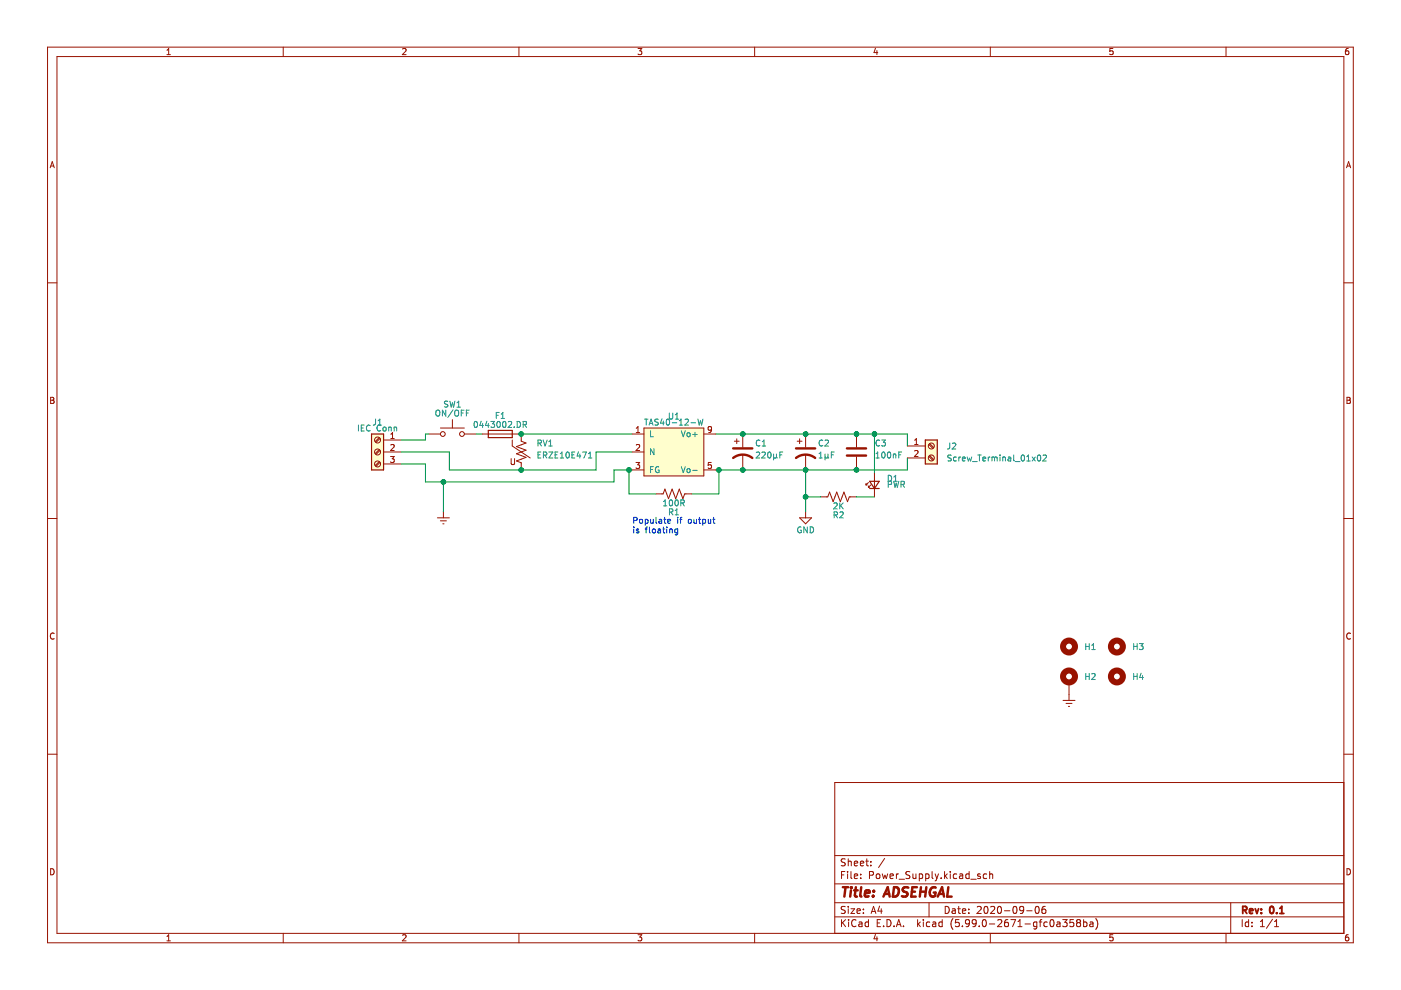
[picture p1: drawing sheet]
<svg xmlns="http://www.w3.org/2000/svg" width="297mm" height="210mm" viewBox="0 0 297 210" stroke-linecap="round" stroke-linejoin="round" font-family="sans-serif">
<path d="M.1 0h297v209.9h-297z" fill-rule="evenodd" fill="#fff" stroke="#fff" stroke-width=".21"/>
<g fill="none" stroke="#981200" stroke-width=".21">
<path d="M10.1 10h276.8v189.9h-276.8zM12.1 12h272.8v185.9h-272.8zM35.4 11.6h.7M35.4 10.7l.4-.4v1.3M60.1 10v2M85.4 10.4l.5-.1 .2 .4-.8 .9h.8M110 10v2M135.3 10.3h.8l-.5 .5 .4 .1v.6l-.2 .1-.5-.1M160 10v2M185.6 10.2l-.3 .9h.8M185.9 10.7v.9M210 10v2"/>
<path d="M236 10.3h-.7v.6l.6-.1 .1 .7-.2 .1-.5-.1M259.9 10v2M285.9 10.3h-.4l-.2 .3-.1 .7 .3 .3 .4-.1v-.7h-.4l-.3 .2M10.6 35.6l.5-1.3 .4 1.3M10.8 35.2h.6M285.5 35.6l.4-1.3 .5 1.3M285.6 35.2h.6M10.1 60h2M284.9 60h2M10.7 84.2h.5l.2 .3-.2 .4 .2 .1 .1 .3-.3 .2h-.5zM10.7 84.9h.5M80.4 97.9l-.9 .8"/>
<path d="M80.4 95.3l-.9 .9M80.4 92.8l-.9 .8M80.6 98l-.9 .9M80.6 95.5l-.9 .8M80.6 93l-.9 .8M81.3 95.8h3.8M81.3 93.3h3.8M81.3 98.4h3.8M82.8 96.8h.8l-.4 .5 .3 .1v.5l-.2 .2-.5-.2M82.9 94.4l.4-.2 .3 .4-.8 .9h.8M82.9 93h.7M82.9 92.1l.3-.4v1.3"/>
<path d="M90.8 92h2.6M93.4 90.8h5.1M95.9 89v1.8M98.5 92h2.5M102.3 92h7.6M108.4 97.2v1.1l.2 .2h.3l.2-.2v-1.1M108.6 93.3v1.3l3.8 2.5M110.5 92v1.5l1 .4-2 .8 2 .8-2 .7 2 .8-2 .7 1 .4v1.5M134 92h2.5M134 95.8h2.5M134 99.6h2.5M134.8 98.1h.8l-.4 .4 .4 .2v.5l-.2 .1-.6-.1"/>
<path d="M134.9 91.7h.7M134.9 90.8l.4-.4v1.3M134.9 94.4l.5-.2 .2 .4-.8 .9h.8M136.5 90.8h12.7v10.1h-12.7zM149.2 92h2.6M149.2 99.6h2.6M150.8 98.1h-.6l-.1 .6 .6-.1 .1 .6-.2 .1-.5-.1M150.9 91l-.3 .2h-.3l-.1-.6 .4-.2 .3 .3-.1 .7-.2 .2-.3 .1M155.7 93.5h1M156.2 93v1.1M157.5 92v2.8M157.5 96.3v3.3"/>
<path d="M169 93.5h1M169.5 93v1.1M170.8 92v2.8M170.8 96.3v3.3M181.6 92v2.8M181.6 96.8v2.8M192.4 94.6h3.8M192.4 97.1h3.8M193.9 94.2h.7M193.9 95.6l.5-.1 .2 .4-.7 .9h.7M193.9 93.3l.4-.3v1.2M196.9 96.8l.9 .8"/>
<path d="M196.9 94.2l.9 .9M197.1 96.6l.9 .8M197.1 94.1l.9 .8M285.6 84.2h.4l.3 .3-.3 .4 .3 .1v.3l-.2 .2h-.5zM285.6 84.9h.4M10.1 109.9h2M92.7 109.8h2.6M93.4 110.4h1.2M93.9 111.1h.2M94 108.5v1.3M139.1 104.7h1.5l.4-1 .7 2 .8-2 .8 2 .7-2 .8 2 .4-1h1.5M169.5 109.8h2.6l-1.3 1.3z"/>
<path d="M170.8 108.5v1.3M174 105.4h1.5l.4-1.1 .7 2.1 .8-2.1 .8 2.1 .7-2.1 .8 2.1 .4-1h1.5M183.6 102.6v.2M183.6 102.8h.3M184.1 103.1v.2M184.1 103.3h.3M184.1 102.3l-.5 .5M184.6 102.8l-.5 .5M185.4 100.3v5.1M284.9 109.9h2M11.5 134.3a.58 .58 0 0 0-.8 .6 .58 .58 0 0 0 .8 .5M286.3 134.3a.58 .58 0 0 0-.8 .6 .58 .58 0 0 0 .8 .5"/>
<path d="M10.1 159.9h2M225.4 148.5h2.5M226 149.1h1.3M226.5 149.8h.3M226.7 144.7v3.8M284.9 159.9h2M284.9 165.9h-107.9v32M10.7 184.2a.66 .66 0 0 1 .8 .6 .66 .66 0 0 1-.8 .7zM35.4 198.6l.4-.4v1.3M35.4 199.5h.7M60.1 197.9v2M85.4 198.3l.5-.1 .2 .4-.8 .9h.8"/>
<path d="M110 197.9v2M135.3 198.2h.8l-.5 .5 .4 .1v.6l-.2 .1-.5-.1M160 197.9v2M177 194.4h107.9M177 191.4h107.9M177 187.4h107.9M177 181.4h107.9M178.4 195v1.5M178.4 185.5h.5M178.6 195.6l.7 .9M179.1 184.8h-.7v1.5M179.2 192.2h-.6l-.2 .1v.4l.7 .3 .1 .4-.3 .3-.6-.1"/>
<path d="M179.2 182.2l-.6-.1-.2 .1v.5l.7 .2 .1 .4-.3 .3-.6-.1M179.3 195l-.9 .8M179.7 184.8v.1M179.7 185.3v1M179.8 182.1v1.5M179.8 192.2v.1M179.8 192.7v1M179.8 182.7l.3-.1 .3 .1 .1 .9M179.9 195v.1M179.9 195.5v1M180.4 192.7h.8l-.8 1h.8M180.4 184.8v1.3l.2 .2"/>
<path d="M181.1 185.8l.7-.2v-.2l-.5-.1-.2 .2 .1 .7h.6M181.1 183.1l.7-.2v-.2l-.5-.1-.2 .2 .1 .7h.6M181.5 195.1a.71 .71 0 0 0-1 .5 .71 .71 0 0 0 .7 .9l.3-.2M181.7 193.2l.7-.2-.1-.3h-.4l-.2 .2 .1 .7h.5M182.1 195.5h.6l.1 1M182.4 183.1l.7-.2v-.2l-.5-.1-.2 .2 .1 .7h.6M182.5 186.1v.2M182.5 185.4v.1M182.8 195.8l-.5 .1-.2 .2 .2 .4 .5-.1M183.1 192.7v.2M183.1 193.5v.2M183.6 182.6h.5"/>
<path d="M183.8 182.1v1.3l.3 .2M184.1 195.5h-.4l-.3 .3 .2 .6h.5M184.1 195v1.5M184.3 185.6l.8-.1 .1-.2-.1-.4-.8-.1v1.5M184.6 183.4v.2M184.6 182.7v.1M184.7 193.7l.5-1.5 .5 1.5M184.8 193.2h.8M185.6 198.1l-.3 .9h.8M185.8 185.4l.3-.1 .4 .1 .1 .6-.2 .2-.3 .1-.3-.2zM185.9 198.6v.9M186 195.7h.5"/>
<path d="M186.5 192.1l-.4 1.1h1M186.7 195h-.7v1.5h.7M186.8 192.7v1M187.1 185.3l.2 1 .3-.7 .3 .7 .3-1M187.3 196.3v.2M187.6 182l-1.3 1.9M188.1 195a.76 .76 0 0 1 .8 .7 .76 .76 0 0 1-.8 .8zM188.7 185.8l.7-.2-.1-.2-.4-.1-.2 .2 .1 .7h.5M189.6 196.3v.2M190.1 196.5l.5-1.5 .5 1.5M190.1 185.3v1M190.2 196h.7"/>
<path d="M190.5 185.3l-.4 .3M190.6 186.4h1.2M191.6 196.3v.2M192.9 184.9l-.6-.1-.2 .1v.5l.7 .2 .1 .4-.3 .3-.5-.1M193.6 185.3v.9l.4 .1 .2-.2M194.2 185.3v1M194.6 195v1.5M194.7 195.9l.4 .6M194.9 185.4l.4-.1 .3 .3-.1 .6h-.6M194.9 185.3v1.5M195.1 195.5l-.5 .5M195.8 195v.1"/>
<path d="M195.8 195.5v1M196.3 185.4l.4-.1 .3 .3-.2 .6h-.5M196.3 185.3v1.5M197 191.4v3M197.1 195.5h-.4l-.3 .3 .2 .6h.5M197.6 184.8v1.3l.2 .2M197.8 195.5h.5l.1 1M198.3 185.3l.3 1M198.4 195.8l-.5 .1-.2 .2 .2 .4 .5-.1M198.6 186.3l-.3 .5M199 185.3l-.4 1M199.6 186.1v.2"/>
<path d="M199.8 195.5h-.5l-.2 .3 .1 .6h.6M199.8 195v1.5M200.3 184.8v1.5M200.4 192.2a.76 .76 0 0 1 .9 .7 .76 .76 0 0 1-.9 .8zM200.4 185.7l.4 .6M200.8 185.3l-.5 .6M201.5 184.8v.1M201.5 185.3v1M201.9 192.7h.6v1M202 194.8a1.72 1.72 0 0 0 0 2.2M202.5 193l-.5 .1-.2 .2 .2 .4 .5-.1M202.8 185.4l-.4-.1-.3 .3 .2 .6h.5"/>
<path d="M203 192.7h.6M203.3 192.2v1.3l.3 .2M203.3 195h-.7l-.1 .7 .3-.2 .5 .1 .1 .2-.1 .5-.2 .2-.6-.2M203.5 185.4h.5l.1 .9M204 193.2l.8-.2-.1-.3h-.4l-.3 .2 .1 .7h.6M204 196.3v.2M204.1 185.6l-.5 .1-.2 .2 .2 .4 .5-.1M205.4 193.5v.2M205.4 192.7v.2M205.5 185.4l-.5-.1-.2 .3 .1 .6h.6M205.5 184.8v1.5M205.5 195.6l-.2 .3-.5-.1-.1-.2v-.3l.3-.3h.3l.2 .3a1 1 0 0 1-.4 1.2h-.3"/>
<path d="M205.8 186.4h1.2M207 195.6l-.3 .3-.4-.1-.2-.2v-.3l.3-.3h.3l.3 .3a1 1 0 0 1-.5 1.2h-.2M207.2 192.3l.6-.1 .2 .4-.9 1.1h.9M207.6 196.3v.2M207.8 185.4l-.3-.1-.2 .2v.2l.5 .2v.3h-.5M208.4 195.1l.2-.1a.8 .8 0 0 1 .5 .7 .8 .8 0 0 1-.5 .8l-.3-.6zM208.8 192.3l.2-.1a.8 .8 0 0 1 .5 .7 .8 .8 0 0 1-.5 .8l-.4-.6zM209.2 185.4l-.4-.1-.3 .3 .1 .6h.6M209.8 195.9h1.1M209.8 185.4l.2-.1 .4 .1 .1 .9M209.8 184.8v1.5M210 197.9v2"/>
<path d="M210 192.3l.6-.1 .3 .4-.9 1.1h.9M211.5 195.1l.6-.1 .3 .4-.9 1.1h.9M211.6 192.3l.2-.1a.8 .8 0 0 1 .5 .7 .8 .8 0 0 1-.5 .8l-.3-.6zM213 193.1h1.1M213.7 195h-.4a1.01 1.01 0 0 0 0 1.5l.5-.2v-.5l-.3-.3h-.2l-.3 .3M214.3 195h1l-.6 1.5M214.9 192.3l.2-.1a.8 .8 0 0 1 .5 .7 .8 .8 0 0 1-.5 .8l-.3-.6zM215.8 196.5h.9M215.8 195.4l.5-.4v1.5M217 192.8l-.2 .3-.5-.1-.1-.2v-.3l.3-.3h.3l.2 .3a1 1 0 0 1-.4 1.2h-.3M217.3 195.9h1.2M217.7 193.1h1.1"/>
<path d="M219.6 192.3l.2-.1a.8 .8 0 0 1 .5 .7 .8 .8 0 0 1-.5 .8l-.3-.6zM219.8 195.5h-.4l-.3 .3 .2 .6h.5M219.8 195.5v1.2l-.3 .3-.3-.1M220.3 195.5h.6M220.9 195l-.4 .2v1.3M221.6 192.2h-.4a1.01 1.01 0 0 0 0 1.5l.5-.2 .1-.5-.3-.3h-.3l-.3 .3M222 195.5h-.4l-.3 .3 .2 .6h.5M222.8 195.1l.2-.1a.8 .8 0 0 1 .5 .7 .8 .8 0 0 1-.5 .8l-.4-.6zM224.1 195.5h.6l.1 1M224.8 195.8l-.5 .1-.3 .2 .3 .4 .5-.1M225.3 195h.9l-.5 .5 .5 .2v.6l-.2 .2-.7-.2M227.6 195h-.7l-.1 .7 .2-.2 .5 .1 .2 .2-.1 .5-.2 .2-.6-.2"/>
<path d="M228.5 195.6l-.3 .3v.3l.3 .3h.3l.3-.3-.1-.4-.2-.2M228.5 195.6l-.3-.3 .3-.3h.3l.3 .3-.3 .3M228.5 195.6h.3M229.7 195.5h.5l.3 .3-.2 .6h-.6M229.7 195v1.5M231.1 195.5h.6v1M231.7 195.8l-.5 .1-.2 .2 .2 .4 .5-.1M232.3 194.8a1.72 1.72 0 0 1 0 2.2M236 198.2h-.7v.6l.6-.1 .1 .7-.2 .1-.5-.1M259.9 197.9v2M260.9 191.4v6.5M263.4 195v1.5"/>
<path d="M264.7 195.5h-.4l-.3 .3 .2 .6h.5M264.7 195v1.5M265.4 196.3v.2M265.4 195.5v.2M267.2 196.5h.9M267.2 195.4l.5-.4v1.5M269.8 194.9l-1.3 1.9M270.2 196.5h.9M270.2 195.4l.5-.4v1.5M285.6 184.2a.66 .66 0 0 1 .7 .6 .66 .66 0 0 1-.7 .7zM285.9 198.2h-.4l-.2 .3-.1 .7 .3 .3 .4-.1v-.7h-.4l-.3 .2"/>
<circle cx="80" cy="93.3" r=".63"/>
<circle cx="80" cy="98.4" r=".63"/>
<circle cx="80" cy="95.8" r=".63"/>
<circle cx="93.9" cy="92" r=".51"/>
<circle cx="97.9" cy="92" r=".51"/>
<circle cx="197.5" cy="94.6" r=".63"/>
<circle cx="197.5" cy="97.1" r=".63"/>
</g>
<path d="M263.5 193l.7-.1 .1-.2v-.4l-.8-.1v1.5M263.8 193l.5 .7M264.9 193.2l.7-.2v-.3h-.5l-.2 .2 .1 .7h.6M266.1 192.7l.4 1 .3-1M267.4 193.5v.2M267.4 192.7v.2M269.3 192.3l.3-.1a.8 .8 0 0 1 .5 .7 .8 .8 0 0 1-.5 .8l-.4-.6zM270.7 193.5v.2M271.3 193.7h.9M271.3 192.6l.5-.4v1.5" fill="none" stroke="#981200" stroke-width=".39"/>
<g fill="none" stroke="#981200" stroke-width=".52">
<path d="M178.7 188.1h1.1M179.3 188.1l-.3 2M180.4 188.8l-.1 1.3M180.5 188.1v.2M181.1 188.8h.8M181.5 188.1l-.3 1.7 .1 .2 .4 .1M182.6 188.1l-.2 1.7 .2 .3M183.4 189.4l1-.2-.1-.3-.5-.1-.4 .3v.9h.8M185.1 189.9v.2M185.3 188.9l-.1 .2M187.3 190.1l.9-2 .4 2M187.6 189.5h.9"/>
<path d="M189.5 188.1a.96 .96 0 0 1 1.1 .6 .96 .96 0 0 1-.3 1.1l-.5 .3h-.5zM192.6 188.2a.85 .85 0 0 0-1.1 .1v.6l.8 .4v.6a.85 .85 0 0 1-1.1 .1M193.3 189.1h.7M194.4 188.1h-.9l-.3 2h1M195.1 189.1h1.2M195.3 188.1l-.3 2M196.4 188.1l-.2 2M198.4 188.2a1.02 1.02 0 0 0-1.2 .6 1.02 1.02 0 0 0 .5 1.3l.6-.2 .1-.7h-.4M198.8 190.1l.9-2 .5 2M199.1 189.5h.9M201.1 188.1l-.3 2h1"/>
</g>
<path d="M78.8 92h2.5v7.6h-2.5zM103.5 91.3h5.1v1.5h-5.1zM196.2 93.3h2.5v5.1h-2.5zM184.4 103.6h2M184.4 102.1h2l-1 1.5z" fill="none" stroke="#981200" stroke-width=".25"/>
<g fill="none" stroke="#009596" stroke-width=".21">
<path d="M76 90.1v1.3M76.6 90.7h.4M77.2 90.1h-.6v1.3h.6M78.5 90.2a.56 .56 0 0 0-.8 .6 .56 .56 0 0 0 .8 .5M79.6 88.9v1l-.5 .2M80.2 90.1h.7M80.2 89.2l.3-.3v1.2M80.4 90.1a.61 .61 0 0 0-.5 .8 .61 .61 0 0 0 .8 .4M80.5 90.1l.2 .1M81.3 90.6l.3-.1 .3 .3v.4l-.3 .2-.4-.2zM82.4 90.7l.5-.1 .1 .8M82.4 90.5v.9"/>
<path d="M83.6 90.7l.4-.1 .1 .8M83.6 90.5v.9M92.5 87.1l.2-.1a.43 .43 0 0 1 .6 .4v.4a.42 .42 0 0 1-.5 .4 .42 .42 0 0 1-.4-.4zM94.5 87v1.2l-.7-1.2v1.2M94.9 85.1l-.4-.1-.3 .3 .1 .3 .6 .2v.4l-.7 .1M95.4 85l.3 1.3 .2-.9 .3 .9 .3-1.3M96 86.9l-1.1 1.6M96.5 87.1l.2-.1a.43 .43 0 0 1 .5 .4v.4a.42 .42 0 0 1-.4 .4 .42 .42 0 0 1-.4-.4zM96.9 86.3h.7M96.9 85.4l.3-.4v1.3M97.8 87.6h.4M98.4 87h-.6v1.2"/>
<path d="M98.9 87.6h.4M99.5 87h-.6v1.2M100.6 89.5l.2-.1a.68 .68 0 0 1 .5 .6 .68 .68 0 0 1-.5 .6l-.3-.5zM102 89.3l-.3 .9h.8M102.3 89.8v.8M103.2 89.3l-.3 .9h.8M103.5 89.8v.8M104.1 89.4h.8l-.5 .4 .4 .2v.5l-.2 .1-.5-.1M105.2 88.1h.4M105.5 89.5l.1-.1a.68 .68 0 0 1 .5 .6 .68 .68 0 0 1-.5 .6l-.3-.5zM105.8 87.5h-.6v1.2M106.3 88.7h.7"/>
<path d="M106.3 87.8l.3-.3v1.2M106.7 89.5l.2-.1a.68 .68 0 0 1 .4 .6 .68 .68 0 0 1-.4 .6l-.3-.5zM107.8 89.5l.4-.1 .3 .3-.8 .9h.8M109 90.5v.1M109.6 89.4a.64 .64 0 0 1 .8 .6 .64 .64 0 0 1-.8 .6zM110.9 90h.6l.1-.5-.7-.1v1.2M111.2 90l.4 .6M114.1 94l.6-.1v-.5l-.6-.1v1.3M114.1 96.4h.4M114.4 94l.4 .6M114.7 95.8h-.6v1.3h.6M115.2 93.3l.4 1.3 .4-1.3"/>
<path d="M115.2 96.5l.6-.1 .1-.4-.7-.2v1.3M115.5 96.5l.4 .6M116.4 94.6h.7M116.4 95.8h.8l-.8 1.3h.8M116.4 93.7l.3-.4v1.3M117.7 96.4h.4M118.3 95.8h-.6v1.3h.6M118.8 97.1h.7M118.8 96.2l.3-.4v1.3M120.1 96l.2-.2a.68 .68 0 0 1 .4 .7 .68 .68 0 0 1-.4 .6l-.3-.5zM121.3 96.4h.4M121.9 95.8h-.6v1.3h.6"/>
<path d="M122.6 95.8l-.3 .9h.8M123 96.3v.8M123.5 95.8h.8l-.5 1.3M124.8 97.1h.7M124.8 96.2l.3-.4v1.3M136.7 88.9h.7M137 88.9v1.2M137.6 90.1l.4-1.2 .5 1.2M137.7 89.8h.6M137.9 91.3v1.3h.6M137.9 99.5h.4M138.5 98.9h-.6v1.3"/>
<path d="M138.7 95.1v1.3l-.8-1.3v1.3M139.6 88.9l-.7 .1v.3l.5 .3 .2 .3-.3 .2h-.5M139.7 99a.58 .58 0 0 0-.8 .6 .58 .58 0 0 0 .8 .5v-.4h-.2M140.3 88.8l-.3 .9h.8M140.6 89.3v.8M141.4 89l.1-.1a.68 .68 0 0 1 .5 .6 .68 .68 0 0 1-.5 .6l-.3-.5zM141.9 87.6v1l.3 .3 .3-.1 .1-.2v-1M142.5 89.6h1M143.2 88.9h.7M143.2 88l.3-.4v1.3M144 90.1h.8M144 89.2l.4-.3v1.2"/>
<path d="M144.4 98.9l.5 1.3 .4-1.3M144.4 91.3l.5 1.3 .4-1.3M145.2 89l.5-.1 .3 .3-.8 .9h.8M145.7 99.5l.2-.1 .4 .1-.1 .7-.5-.1zM145.8 91.8h.3l.2 .2v.4l-.2 .2-.4-.2zM146.5 89.6h1M146.9 99.7h.9M146.9 92.1h.9M147.3 91.6v1M148 88.9l.3 1.2 .2-.9 .2 .9 .3-1.2M160.3 96l.5-.2 .3 .4-.8 .9h.8M161.1 93.4a.56 .56 0 0 0-.8 .5 .56 .56 0 0 0 .8 .5"/>
<path d="M161.5 96l.5-.2 .3 .4-.8 .9h.8M161.6 94.6h.7M161.6 93.7l.4-.4v1.3M162.9 96l.2-.2a.68 .68 0 0 1 .4 .7 .68 .68 0 0 1-.4 .6l-.3-.5zM164 96.9l.2 .2 .4-.2M164 96.3v1.2M164.6 96.9l.2 .2M164.6 96.3v.6M165.4 96.4h.4M166 95.8h-.6v1.3M173.7 97.1h.7M173.7 96.2l.3-.4v1.3"/>
<path d="M174.4 93.4a.56 .56 0 0 0-.7 .5 .56 .56 0 0 0 .7 .5M174.9 93.4l.5-.1 .3 .4-.8 .9h.8M174.9 96.9l.2 .2 .4-.2M174.9 96.3v1.2M175.5 96.9l.2 .2M175.5 96.3v.6M176.3 96.4h.4M176.9 95.8h-.6v1.3M185.7 97.1h.7M185.7 96.2l.4-.4v1.3M186.5 93.4a.56 .56 0 0 0-.8 .5 .56 .56 0 0 0 .8 .5M186.9 93.3h.8l-.4 .5 .4 .1v.5l-.2 .2-.6-.2"/>
<path d="M187.1 96l.1-.2a.68 .68 0 0 1 .5 .7 .68 .68 0 0 1-.5 .6l-.3-.5zM188.3 96l.1-.2a.68 .68 0 0 1 .5 .7 .68 .68 0 0 1-.5 .6l-.3-.5zM189.4 96.3v.8M189.4 96.4l.5-.1 .1 .8M190.6 96.4h.4M191.2 95.8h-.6v1.3M201.4 93.9l-.1 1.1-.4 .2M201.7 96.5l-.7 .1v.4l.6 .2 .1 .3-.3 .2h-.4M201.9 94.1l.5-.2 .2 .4-.7 .9h.7M202.8 97l-.4-.1-.2 .2 .1 .6h.5M203.3 96.9v.8M203.7 96.9l-.4 .2"/>
<path d="M204 97.3l.6-.1v-.2l-.4-.1-.2 .2 .1 .6h.5M205.1 96.9l.2 .8 .2-.6 .3 .6 .2-.8M206.2 97.9h1M207.3 96.5h.7M207.7 96.5v1.2M208.4 97.3l.6-.1-.1-.2-.3-.1-.2 .2v.6h.5M209.5 96.9v.8M209.9 96.9l-.4 .2M210.3 97l.4-.1 .2 .2M210.3 96.9v.8M210.9 97.1l.1-.2 .3 .1 .1 .7M210.9 97.1v.6"/>
<path d="M212 96.5v.1M212 96.9v.8M212.6 97h.5l.1 .7M212.6 96.9v.8M213.8 97h.4l.1 .7M214.3 97.2l-.6 .2 .2 .3h.4M214.9 96.5v1.1l.2 .1M215.3 97.9h.9M216.6 96.6l.2-.1a.68 .68 0 0 1 .4 .6 .68 .68 0 0 1-.4 .6l-.3-.4zM217.7 97.7h.7M217.7 96.8l.4-.3v1.2M218.8 96.9l.7 .8"/>
<path d="M219.5 96.9l-.7 .8M220.1 96.6l.1-.1a.68 .68 0 0 1 .5 .6 .68 .68 0 0 1-.5 .6l-.3-.4zM221.1 96.6l.5-.1 .3 .3-.8 .9h.8M140.7 107.3h.7M140.7 106.4l.3-.4v1.3M141.9 108.6l.6-.1 .1-.5-.7-.1v1.3M142 106.1l.2-.1a.68 .68 0 0 1 .4 .6 .68 .68 0 0 1-.4 .7l-.3-.5zM142.2 108.6l.5 .6M143.2 109.2h.7M143.2 108.3l.3-.4v1.3M143.2 106.1l.2-.1a.68 .68 0 0 1 .4 .6 .68 .68 0 0 1-.4 .7l-.3-.5zM144.4 106.7l.6-.1v-.5l-.6-.1v1.3"/>
<path d="M144.7 106.7l.4 .6M169.8 111.8a.58 .58 0 0 0-.7 .6 .58 .58 0 0 0 .8 .5v-.5h-.2M171.2 111.7v1.3l-.8-1.3v1.3M171.8 111.7a.64 .64 0 0 1 .7 .6 .64 .64 0 0 1-.7 .7zM176.8 106.7l.5-.1 .2 .4-.8 .9h.8M176.8 109.2l.7-.1v-.4l-.7-.2v1.3M177.1 109.2l.5 .6M178.1 108.7l.4-.2 .3 .4-.8 .9h.8M178.1 106.6v1.3M178.2 107.2l.6 .7M178.8 106.6l-.7 .8M188.3 102h.5l.2 .3-.1 .4h-.6"/>
<path d="M188.6 102a.66 .66 0 0 0 .4-.7 .66 .66 0 0 0-.7-.5v2.5M189.5 102l.3 1.3 .2-.9 .3 .9 .3-1.3M189.5 102h.8M189.5 101.1l.4-.3v1.2M191 102.7h.6l.1-.5-.7-.2v1.3M191.3 102.7l.5 .6M230.2 136.5v1.2M230.2 137.1h.7M230.9 136.5v1.2M231.5 137.7h.7M231.5 136.8l.3-.3v1.2M240.4 137.1h.7"/>
<path d="M240.4 136.5v1.2M241.1 136.5v1.2M241.6 136.5h.8l-.5 .4 .4 .2v.5l-.2 .1-.5-.1M230.2 142.8v1.3M230.2 143.4h.7M230.9 142.8v1.3M231.5 142.9l.5-.1 .2 .4-.8 .9h.8M240.4 143.4h.7M240.4 142.8v1.3M241.1 142.8v1.3M241.9 142.7l-.3 .9h.8M242.2 143.2v.9"/>
</g>
<path d="M136.5 90.8h12.7v10.1h-12.7z" fill-rule="evenodd" fill="#fffecd" stroke="#fffecd" stroke-width=".21"/>
<path d="M155.4 95.1h4.1M155.4 97.1a3.3 3.3 0 0 1 4.1 0M168.8 95.1h4M168.8 97.1a3.3 3.3 0 0 1 4 0M179.6 95.1h4M179.6 96.6h4" fill="none" stroke="#981200" stroke-width=".51"/>
<g fill="#fffecd" stroke="#fffecd" stroke-width=".25">
<path d="M78.8 92h2.5v7.6h-2.5z" fill-rule="evenodd"/>
<path d="M196.2 93.3h2.5v5.1h-2.5z" fill-rule="evenodd"/>
</g>
<g fill="none" stroke="#981200" stroke-width="1.3">
<circle cx="226.7" cy="137.1" r="1.27"/>
<circle cx="236.8" cy="137.1" r="1.27"/>
<circle cx="226.7" cy="143.4" r="1.27"/>
<circle cx="236.8" cy="143.4" r="1.27"/>
</g>
<g fill="none" stroke="#0327cd" stroke-width=".21">
<path d="M134.4 110.4l.6-.1v-.5l-.6-.1v1.3M134.4 111.7v.2M134.4 112.2v.8M135.4 112.2h-.3l-.2 .1 .1 .2 .4 .1v.3h-.5M135.6 110.2l.2-.1 .4 .1-.1 .7-.5-.1zM136.8 110.2l.4-.1 .2 .3-.1 .5h-.5M136.8 110.1v1.3M136.8 112.2h.5M137.3 111.7l-.3 .2v1.1M137.7 111.7v1.1l.2 .2M137.9 110.1l.1 .8 .5-.1M138.4 112.2h.3l.3 .2v.4l-.3 .2-.4-.2z"/>
<path d="M138.5 110.1v.9M139.1 109.7v1.1l.2 .2M139.5 112.2h.5l.1 .8M139.8 110.2h.4l.1 .8M140.1 112.5l-.6 .2 .1 .3 .5-.1M140.3 110.4l-.6 .3 .2 .3 .4-.1M140.5 112.2h.5M140.7 111.7v1.1l.3 .2M140.7 110.1h.5M140.9 109.7v1.1l.3 .2M141.4 111.7v.2M141.4 112.2v.8"/>
<path d="M141.6 110.5l.6-.1-.1-.2-.4-.1-.1 .2v.6h.5M142 112.3l.5-.1v.8M142 112.2v.8M143.7 112.2h-.4l-.2 .2 .1 .5h.5M143.7 109.7v.1M143.7 110.1v.9M143.7 112.2v1l-.3 .2h-.3M144.1 110.1h.5M144.6 109.7l-.3 .2v1.1M146 110.2l.3-.1 .3 .3v.3l-.3 .3-.4-.3zM147.1 110.1l.1 .8 .5-.1M147.7 110.1v.9"/>
<path d="M148.1 110.1h.5M148.3 109.7v1.1l.3 .2M149 110.2l.4-.1 .2 .3-.1 .5h-.5M149 110.1v1.3M150.2 110.1v.8l.5-.1M150.7 110.1v.9M151.1 110.1h.5M151.3 109.7v1.1l.3 .2"/>
</g>
<g fill="none" stroke="#009300" stroke-width=".21">
<path d="M85.1 95.8h10.2v3.8h31.1v-3.8h7.6M85.1 98.4h5.1v3.8h40v-2.6h3.8M90.8 92h-.6v1.3h-5.1M101 92h1.3M109.9 92h24.1M133.4 99.6v5.1h5.7M151.8 92h40.6v2.6M152.4 99.6v5.1h-5.7M170.8 99.6v8.9M185.4 92v8.3M192.4 97.1v2.5h-40.6M94 102.2v6.3"/>
<path d="M170.8 105.4h3.2M181.6 105.4h3.8"/>
</g>
<g fill="#009300" stroke="#009300" stroke-width=".21">
<circle cx="157.5" cy="92" r=".51"/>
<circle cx="157.5" cy="99.6" r=".51"/>
<circle cx="170.8" cy="105.4" r=".51"/>
<circle cx="170.8" cy="92" r=".51"/>
<circle cx="181.6" cy="92" r=".51"/>
<circle cx="181.6" cy="99.6" r=".51"/>
<circle cx="170.8" cy="99.6" r=".51"/>
<circle cx="152.4" cy="99.6" r=".51"/>
<circle cx="185.4" cy="92" r=".51"/>
<circle cx="94" cy="102.2" r=".51"/>
<circle cx="110.5" cy="92" r=".51"/>
<circle cx="110.5" cy="99.6" r=".51"/>
<circle cx="133.4" cy="99.6" r=".51"/>
</g>
</svg>
